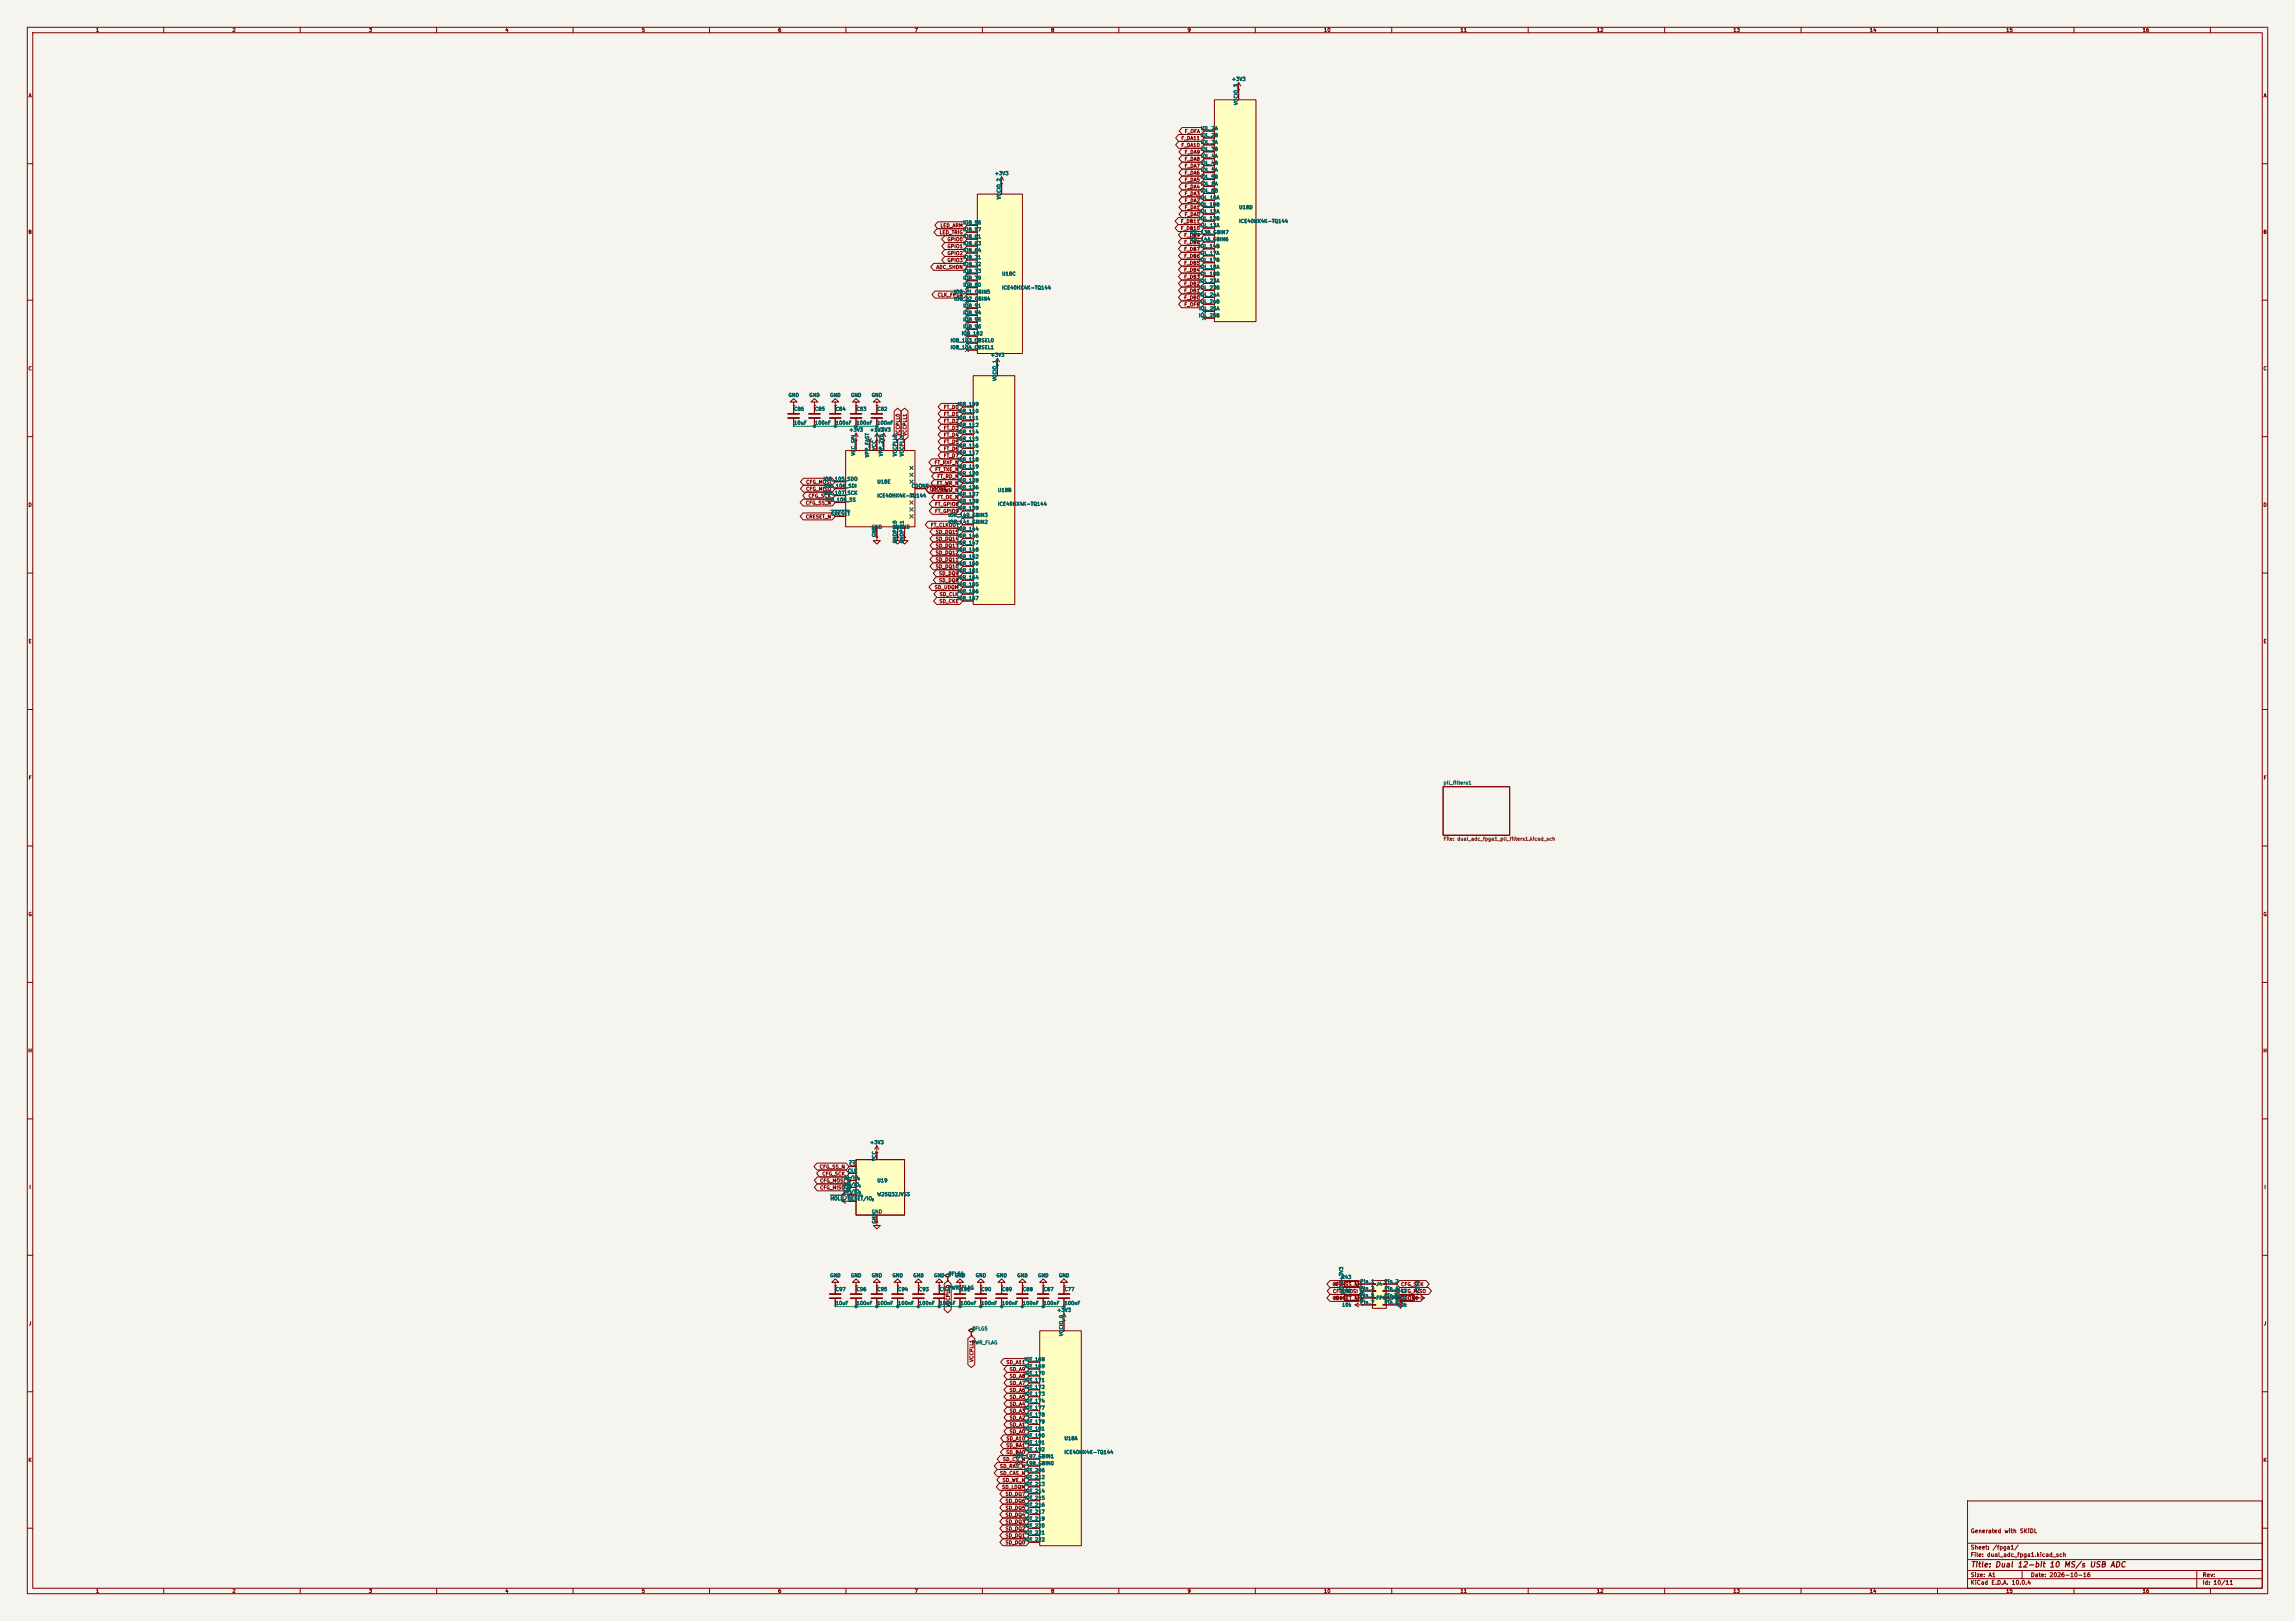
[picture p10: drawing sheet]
<svg xmlns="http://www.w3.org/2000/svg" width="841mm" height="594mm" viewBox="0 0 841 594" stroke-linecap="round" stroke-linejoin="round" font-family="sans-serif">
<defs><g id="words">
<text font-size="2" fill="#840000" x="722" y="574.8">Title: Dual 12-bit 10 MS/s USB ADC</text>
<g font-size="1.5" fill="#840000">
<text x="722" y="562.2">Generated with SKiDL</text>
<text x="722" y="568.2">Sheet: /fpga1/</text>
<text x="722" y="570.9">File: dual_adc_fpga1.kicad_sch</text>
<text x="722" y="581.1">KiCad E.D.A. 10.0.4</text>
<text x="722" y="578.3">Size: A1</text>
<text x="744" y="578.3">Date: 2026-10-16</text>
<text x="807" y="578.3">Rev:</text>
<text x="807" y="581.1">Id: 10/11</text>
</g>
<g font-size="1.3" fill="#840000">
<text x="35" y="12">1</text>
<text x="85" y="12">2</text>
<text x="135" y="12">3</text>
<text x="185" y="12">4</text>
<text x="235" y="12">5</text>
<text x="285" y="12">6</text>
<text x="335" y="12">7</text>
<text x="385" y="12">8</text>
<text x="435" y="12">9</text>
<text x="485" y="12">10</text>
<text x="535" y="12">11</text>
<text x="585" y="12">12</text>
<text x="635" y="12">13</text>
<text x="685" y="12">14</text>
<text x="735" y="12">15</text>
<text x="785" y="12">16</text>
<text x="10.3" y="36">A</text>
<text x="829.3" y="36">A</text>
<text x="432.7" y="51.6">F_DA11</text>
<text x="434" y="49.1">F_OFA</text>
<text x="432.7" y="54.2">F_DA10</text>
<text x="433.9" y="56.7">F_DA9</text>
<text x="433.9" y="59.2">F_DA8</text>
<text x="433.9" y="64.3">F_DA6</text>
<text x="433.9" y="61.8">F_DA7</text>
<text x="433.9" y="69.4">F_DA4</text>
<text x="433.9" y="71.9">F_DA3</text>
<text x="433.9" y="66.9">F_DA5</text>
<text x="433.9" y="74.5">F_DA2</text>
<text x="433.9" y="77">F_DA1</text>
<text x="344.5" y="83.6">LED_ARM</text>
<text x="432.6" y="82.1">F_DB11</text>
<text x="433.9" y="79.6">F_DA0</text>
<text x="10.3" y="86">B</text>
<text x="344.2" y="86.2">LED_TRIG</text>
<text x="347" y="88.7">GPIO0</text>
<text x="432.6" y="84.6">F_DB10</text>
<text x="433.8" y="87.2">F_DB9</text>
<text x="433.8" y="89.7">F_DB8</text>
<text x="829.2" y="86">B</text>
<text x="347" y="93.8">GPIO2</text>
<text x="347" y="91.2">GPIO1</text>
<text x="433.8" y="92.3">F_DB7</text>
<text x="433.8" y="94.8">F_DB6</text>
<text x="343" y="98.9">ADC_SHDN</text>
<text x="347" y="96.3">GPIO3</text>
<text x="433.8" y="97.3">F_DB5</text>
<text x="433.8" y="99.9">F_DB4</text>
<text x="433.8" y="102.4">F_DB3</text>
<text x="433.8" y="105">F_DB2</text>
<text x="433.8" y="107.5">F_DB1</text>
<text x="343.4" y="109">CLK_FPGA</text>
<text x="433.8" y="110">F_DB0</text>
<text x="433.8" y="112.6">F_OFB</text>
<text x="10.3" y="136">C</text>
<text x="829.2" y="136">C</text>
<text x="345.7" y="152.7">FT_D1</text>
<text x="345.7" y="155.2">FT_D2</text>
<text x="345.7" y="150.2">FT_D0</text>
<text x="330" y="159.9" transform="rotate(-90 330 159.9)">VCCPLL0</text>
<text x="332.5" y="159.9" transform="rotate(-90 332.5 159.9)">VCCPLL1</text>
<text x="345.7" y="160.3">FT_D4</text>
<text x="345.7" y="157.8">FT_D3</text>
<text x="345.7" y="167.9">FT_D7</text>
<text x="345.7" y="162.9">FT_D5</text>
<text x="345.7" y="165.4">FT_D6</text>
<text x="342.3" y="170.5">FT_RXF_N</text>
<text x="342.5" y="173">FT_TXE_N</text>
<text x="295.2" y="177.6">CFG_MOSI</text>
<text x="343.1" y="178.1">FT_WR_N</text>
<text x="343.3" y="175.6">FT_RD_N</text>
<text x="10.3" y="186">D</text>
<text x="295.1" y="185.2">CFG_SS_N</text>
<text x="295.2" y="180.1">CFG_MISO</text>
<text x="296.1" y="182.7">CFG_SCK</text>
<text x="340.5" y="180.1">CDONE</text>
<text x="341.3" y="180.6">FT_SIWU_N</text>
<text x="342.5" y="185.7">FT_GPIO8</text>
<text x="343.4" y="183.2">FT_OE_N</text>
<text x="829.2" y="186">D</text>
<text x="295.1" y="190.3">CRESET_N</text>
<text x="342.5" y="188.3">FT_GPIO9</text>
<text x="341" y="193.3">FT_CLKOUT</text>
<text x="342.7" y="195.9">SD_DQ15</text>
<text x="342.7" y="198.4">SD_DQ14</text>
<text x="342.7" y="201">SD_DQ13</text>
<text x="342.7" y="203.5">SD_DQ12</text>
<text x="342.7" y="206">SD_DQ11</text>
<text x="342.7" y="208.6">SD_DQ10</text>
<text x="343.9" y="213.7">SD_DQ8</text>
<text x="343.9" y="211.1">SD_DQ9</text>
<text x="342.3" y="216.2">SD_UDQM</text>
<text x="344" y="221.3">SD_CKE</text>
<text x="344.2" y="218.7">SD_CLK</text>
<text x="10.3" y="236">E</text>
<text x="829.3" y="236">E</text>
<text x="10.3" y="286">F</text>
<text x="829.3" y="286">F</text>
<text x="10.3" y="336">G</text>
<text x="829.2" y="336">G</text>
<text x="10.2" y="386">H</text>
<text x="829.2" y="386">H</text>
<text x="300.2" y="428.5">CFG_SS_N</text>
<text x="301.2" y="431.1">CFG_SCK</text>
<text x="10.6" y="436">I</text>
<text x="300.3" y="436.2">CFG_MISO</text>
<text x="300.3" y="433.6">CFG_MOSI</text>
<text x="829.6" y="436">I</text>
<text x="488.2" y="471.6">CFG_SS_N</text>
<text x="513.2" y="471.6">CFG_SCK</text>
<text x="348.3" y="479.1" transform="rotate(-90 348.3 479.1)">VCCPLL0</text>
<text x="488.2" y="476.7">CRESET_N</text>
<text x="488.3" y="474.1">CFG_MOSI</text>
<text x="513.2" y="476.7">CDONE</text>
<text x="513.2" y="474.1">CFG_MISO</text>
<text x="10.4" y="486">J</text>
<text x="829.4" y="486">J</text>
<text x="357" y="499.2" transform="rotate(-90 357 499.2)">VCCPLL1</text>
<text x="368.6" y="500.2">SD_A11</text>
<text x="369.8" y="502.7">SD_A9</text>
<text x="369.8" y="507.8">SD_A7</text>
<text x="369.8" y="505.3">SD_A8</text>
<text x="369.8" y="510.3">SD_A6</text>
<text x="369.8" y="512.9">SD_A5</text>
<text x="369.8" y="515.4">SD_A4</text>
<text x="369.8" y="520.5">SD_A2</text>
<text x="369.8" y="518">SD_A3</text>
<text x="369.8" y="523">SD_A1</text>
<text x="369.8" y="525.6">SD_A0</text>
<text x="368.5" y="533.2">SD_BA0</text>
<text x="368.5" y="530.7">SD_BA1</text>
<text x="368.6" y="528.1">SD_A10</text>
<text x="10.3" y="536">K</text>
<text x="366.2" y="538.3">SD_RAS_N</text>
<text x="367.3" y="535.7">SD_CS_N</text>
<text x="829.2" y="536">K</text>
<text x="366.2" y="540.8">SD_CAS_N</text>
<text x="367" y="545.9">SD_LDQM</text>
<text x="367.2" y="543.4">SD_WE_N</text>
<text x="368.3" y="548.4">SD_DQ7</text>
<text x="368.3" y="551">SD_DQ6</text>
<text x="368.3" y="553.5">SD_DQ5</text>
<text x="368.3" y="556.1">SD_DQ4</text>
<text x="368.3" y="558.6">SD_DQ3</text>
<text x="368.3" y="561.1">SD_DQ2</text>
<text x="368.3" y="563.7">SD_DQ1</text>
<text x="368.3" y="566.2">SD_DQ0</text>
<text x="35" y="584">1</text>
<text x="85" y="584">2</text>
<text x="135" y="584">3</text>
<text x="185" y="584">4</text>
<text x="235" y="584">5</text>
<text x="285" y="584">6</text>
<text x="335" y="584">7</text>
<text x="385" y="584">8</text>
<text x="435" y="584">9</text>
<text x="485" y="584">10</text>
<text x="535" y="584">11</text>
<text x="585" y="584">12</text>
<text x="635" y="584">13</text>
<text x="685" y="584">14</text>
<text x="735" y="584">15</text>
<text x="785" y="584">16</text>
</g>
<g font-size="1.3" fill="#006464">
<text x="451.3" y="29.9">+3V3</text>
<text x="453.9" y="38.6" transform="rotate(-90 453.9 38.6)">VCCIO_3</text>
<text x="439.9" y="48">IOL_2A</text>
<text x="439.8" y="50.5">IOL_2B</text>
<text x="439.9" y="53.1">IOL_3A</text>
<text x="439.8" y="55.6">IOL_3B</text>
<text x="439.9" y="58.1">IOL_4A</text>
<text x="364.4" y="64.5">+3V3</text>
<text x="439.8" y="60.7">IOL_4B</text>
<text x="439.8" y="65.8">IOL_5B</text>
<text x="439.9" y="63.2">IOL_5A</text>
<text x="439.8" y="70.8">IOL_8B</text>
<text x="439.9" y="68.3">IOL_8A</text>
<text x="367" y="73.2" transform="rotate(-90 367 73.2)">VCCIO_2</text>
<text x="439.2" y="75.9">IOL_10B</text>
<text x="439.3" y="73.4">IOL_10A</text>
<text x="453.9" y="76.9">U18D</text>
<text x="352.8" y="82.5">IOB_56</text>
<text x="439.2" y="81">IOL_12B</text>
<text x="439.3" y="78.5">IOL_12A</text>
<text x="439.3" y="83.5">IOL_13A</text>
<text x="453.9" y="82">ICE40HX4K-TQ144</text>
<text x="352.8" y="85.1">IOB_57</text>
<text x="352.8" y="87.6">IOB_61</text>
<text x="435.9" y="86.1">IOL_13B_GBIN7</text>
<text x="436" y="88.6">IOL_14A_GBIN6</text>
<text x="352.8" y="90.1">IOB_63</text>
<text x="352.8" y="92.7">IOB_64</text>
<text x="352.8" y="95.2">IOB_71</text>
<text x="439.2" y="91.2">IOL_14B</text>
<text x="439.3" y="93.7">IOL_17A</text>
<text x="352.8" y="97.8">IOB_72</text>
<text x="352.8" y="100.3">IOB_73</text>
<text x="367" y="101.3">U18C</text>
<text x="439.2" y="96.2">IOL_17B</text>
<text x="439.2" y="101.3">IOL_18B</text>
<text x="439.3" y="98.8">IOL_18A</text>
<text x="349.5" y="107.9">IOB_81_GBIN5</text>
<text x="352.8" y="102.8">IOB_79</text>
<text x="352.8" y="105.4">IOB_80</text>
<text x="367" y="106.4">ICE40HX4K-TQ144</text>
<text x="439.2" y="106.4">IOL_23B</text>
<text x="439.3" y="103.9">IOL_23A</text>
<text x="349.5" y="110.5">IOB_82_GBIN4</text>
<text x="352.8" y="113">IOB_91</text>
<text x="439.2" y="111.5">IOL_24B</text>
<text x="439.3" y="108.9">IOL_24A</text>
<text x="352.8" y="115.5">IOB_94</text>
<text x="352.8" y="118.1">IOB_95</text>
<text x="439.2" y="116.6">IOL_25B</text>
<text x="439.3" y="114">IOL_25A</text>
<text x="348.2" y="125.7">IOB_103_CBSEL0</text>
<text x="352.2" y="123.2">IOB_102</text>
<text x="352.8" y="120.6">IOB_96</text>
<text x="348.2" y="128.2">IOB_104_CBSEL1</text>
<text x="362.9" y="131">+3V3</text>
<text x="365.5" y="139.7" transform="rotate(-90 365.5 139.7)">VCCIO_1</text>
<text x="288.8" y="145.8">GND</text>
<text x="296.4" y="145.8">GND</text>
<text x="304" y="145.8">GND</text>
<text x="311.7" y="145.8">GND</text>
<text x="319.3" y="145.8">GND</text>
<text x="350.7" y="149.1">IOR_109</text>
<text x="290.8" y="150.8">C86</text>
<text x="290.8" y="155.9">10uF</text>
<text x="298.5" y="155.9">100nF</text>
<text x="298.5" y="150.8">C85</text>
<text x="306.1" y="155.9">100nF</text>
<text x="306.1" y="150.8">C84</text>
<text x="313.7" y="155.9">100nF</text>
<text x="313.7" y="150.8">C83</text>
<text x="321.3" y="155.9">100nF</text>
<text x="321.3" y="150.8">C82</text>
<text x="350.7" y="151.6">IOR_110</text>
<text x="350.7" y="154.2">IOR_111</text>
<text x="311" y="158.5">+3V3</text>
<text x="318.7" y="158.5">+1V2</text>
<text x="321.2" y="158.5">+3V3</text>
<text x="350.7" y="156.7">IOR_112</text>
<text x="350.7" y="159.2">IOR_114</text>
<text x="350.7" y="161.8">IOR_115</text>
<text x="313.7" y="167.1" transform="rotate(-90 313.7 167.1)">VCC_SPI</text>
<text x="318.7" y="167.8" transform="rotate(-90 318.7 167.8)">VPP_FAST</text>
<text x="321.3" y="165.1" transform="rotate(-90 321.3 165.1)">VCC</text>
<text x="323.8" y="167.3" transform="rotate(-90 323.8 167.3)">VPP_2V5</text>
<text x="328.9" y="167.4" transform="rotate(-90 328.9 167.4)">VCCPLL0</text>
<text x="331.4" y="167.4" transform="rotate(-90 331.4 167.4)">VCCPLL1</text>
<text x="350.7" y="164.3">IOR_116</text>
<text x="350.7" y="166.9">IOR_117</text>
<text x="350.7" y="169.4">IOR_118</text>
<text x="350.7" y="171.9">IOR_119</text>
<text x="301.6" y="176.5">IOB_105_SDO</text>
<text x="301.9" y="179">IOB_106_SDI</text>
<text x="321.3" y="177.5">U18E</text>
<text x="333.9" y="179">CDONE</text>
<text x="350.7" y="174.5">IOR_120</text>
<text x="350.7" y="177">IOR_128</text>
<text x="350.7" y="179.6">IOR_136</text>
<text x="301.6" y="181.6">IOB_107_SCK</text>
<text x="302.3" y="184.1">IOB_108_SS</text>
<text x="321.3" y="182.6">ICE40HX4K-TQ144</text>
<text x="350.7" y="182.1">IOR_137</text>
<text x="350.7" y="184.6">IOR_138</text>
<text x="365.5" y="180.6">U18B</text>
<text x="365.5" y="185.6">ICE40HX4K-TQ144</text>
<text x="304.4" y="189.2">CRESET</text>
<text x="347.4" y="189.7">IOR_140_GBIN3</text>
<text x="350.7" y="187.2">IOR_139</text>
<text x="319.3" y="194">GND</text>
<text x="321.3" y="197" transform="rotate(-90 321.3 197)">GND</text>
<text x="326.9" y="194">GND</text>
<text x="329.4" y="194">GND</text>
<text x="347.4" y="192.3">IOR_141_GBIN2</text>
<text x="350.7" y="194.8">IOR_144</text>
<text x="350.7" y="197.3">IOR_146</text>
<text x="328.9" y="199.2" transform="rotate(-90 328.9 199.2)">GNDPLL0</text>
<text x="331.4" y="199.2" transform="rotate(-90 331.4 199.2)">GNDPLL1</text>
<text x="350.7" y="199.9">IOR_147</text>
<text x="350.7" y="202.4">IOR_148</text>
<text x="350.7" y="205">IOR_152</text>
<text x="350.7" y="207.5">IOR_160</text>
<text x="350.7" y="210">IOR_161</text>
<text x="350.7" y="212.6">IOR_164</text>
<text x="350.7" y="215.1">IOR_165</text>
<text x="350.7" y="217.7">IOR_166</text>
<text x="350.7" y="220.2">IOR_167</text>
<text x="528.8" y="287.8">pll_filters1</text>
<text x="318.7" y="419.6">+3V3</text>
<text x="321.3" y="425.6" transform="rotate(-90 321.3 425.6)">VCC</text>
<text x="310.5" y="430">CLK</text>
<text x="311.1" y="427.5">CS</text>
<text x="308.8" y="437.6">WP/IO</text>
<text x="308.9" y="435.1">DO/IO</text>
<text x="309.2" y="432.5">DI/IO</text>
<text x="312.1" y="436.5" transform="rotate(-90 312.1 436.5)">+3V3</text>
<text x="321.3" y="433.5">U19</text>
<text x="304.2" y="440.2">HOLD/RESET/IO</text>
<text x="312.1" y="439" transform="rotate(-90 312.1 439)">+3V3</text>
<text x="321.3" y="438.6">W25Q32JVSS</text>
<text x="319.3" y="445">GND</text>
<text x="321.3" y="448.6" transform="rotate(-90 321.3 448.6)">GND</text>
<text x="347.3" y="467.8">#FLG4</text>
<text x="304" y="468.3">GND</text>
<text x="306.1" y="473.4">C97</text>
<text x="311.7" y="468.3">GND</text>
<text x="313.7" y="473.4">C96</text>
<text x="319.3" y="468.3">GND</text>
<text x="321.3" y="473.4">C95</text>
<text x="326.9" y="468.3">GND</text>
<text x="328.9" y="473.4">C94</text>
<text x="334.5" y="468.3">GND</text>
<text x="336.6" y="473.4">C93</text>
<text x="342.1" y="468.3">GND</text>
<text x="344.2" y="473.4">C92</text>
<text x="347.3" y="472.8">PWR_FLAG</text>
<text x="349.8" y="468.3">GND</text>
<text x="351.8" y="473.4">C91</text>
<text x="357.4" y="468.3">GND</text>
<text x="359.4" y="473.4">C90</text>
<text x="365" y="468.3">GND</text>
<text x="367" y="473.4">C89</text>
<text x="372.6" y="468.3">GND</text>
<text x="374.7" y="473.4">C88</text>
<text x="380.2" y="468.3">GND</text>
<text x="382.3" y="473.4">C87</text>
<text x="387.9" y="468.3">GND</text>
<text x="389.9" y="473.4">C77</text>
<text x="491.4" y="469">R43</text>
<text x="498.3" y="470.5">Pin_1</text>
<text x="498.3" y="473.1">Pin_3</text>
<text x="504.2" y="471.5">J4</text>
<text x="507.2" y="470.5">Pin_2</text>
<text x="507.2" y="473.1">Pin_4</text>
<text x="306.1" y="478.5">10uF</text>
<text x="313.7" y="478.5">100nF</text>
<text x="321.3" y="478.5">100nF</text>
<text x="328.9" y="478.5">100nF</text>
<text x="336.6" y="478.5">100nF</text>
<text x="344.2" y="478.5">100nF</text>
<text x="351.8" y="478.5">100nF</text>
<text x="359.4" y="478.5">100nF</text>
<text x="367" y="478.5">100nF</text>
<text x="374.7" y="478.5">100nF</text>
<text x="382.3" y="478.5">100nF</text>
<text x="389.9" y="478.5">100nF</text>
<text x="491.4" y="474.1">R41</text>
<text x="491.6" y="474.1">10k</text>
<text x="491.6" y="479.1">10k</text>
<text x="492.5" y="474.5" transform="rotate(-90 492.5 474.5)">+3V3+3V3</text>
<text x="498.3" y="475.6">Pin_5</text>
<text x="498.3" y="478.1">Pin_7</text>
<text x="500.1" y="477" transform="rotate(-90 500.1 477)">+3V3</text>
<text x="504.2" y="476.6">FPGA_PROG</text>
<text x="507.2" y="475.6">Pin_6</text>
<text x="507.2" y="478.1">Pin_8</text>
<text x="511.7" y="474.1">R42</text>
<text x="512" y="479.1">10k</text>
<text x="512.8" y="476.4" transform="rotate(-90 512.8 476.4)">GND</text>
<text x="520.4" y="474.5" transform="rotate(-90 520.4 474.5)">+3V3</text>
<text x="387.2" y="481">+3V3</text>
<text x="355.9" y="487.9">#FLG5</text>
<text x="389.9" y="489.7" transform="rotate(-90 389.9 489.7)">VCCIO_0</text>
<text x="355.9" y="492.9">PWR_FLAG</text>
<text x="375.2" y="499.1">IOT_168</text>
<text x="375.2" y="501.6">IOT_169</text>
<text x="375.2" y="504.2">IOT_170</text>
<text x="375.2" y="506.7">IOT_171</text>
<text x="375.2" y="509.2">IOT_172</text>
<text x="375.2" y="511.8">IOT_173</text>
<text x="375.2" y="514.3">IOT_174</text>
<text x="375.2" y="516.9">IOT_177</text>
<text x="375.2" y="519.4">IOT_178</text>
<text x="375.2" y="521.9">IOT_179</text>
<text x="375.2" y="524.5">IOT_181</text>
<text x="375.2" y="527">IOT_190</text>
<text x="375.2" y="529.6">IOT_191</text>
<text x="375.2" y="532.1">IOT_192</text>
<text x="389.9" y="528">U18A</text>
<text x="389.9" y="533.1">ICE40HX4K-TQ144</text>
<text x="371.9" y="534.6">IOT_197_GBIN1</text>
<text x="371.9" y="537.2">IOT_198_GBIN0</text>
<text x="375.2" y="539.7">IOT_206</text>
<text x="375.2" y="542.3">IOT_212</text>
<text x="375.2" y="544.8">IOT_213</text>
<text x="375.2" y="547.3">IOT_214</text>
<text x="375.2" y="549.9">IOT_215</text>
<text x="375.2" y="552.4">IOT_216</text>
<text x="375.2" y="555">IOT_217</text>
<text x="375.2" y="557.5">IOT_219</text>
<text x="375.2" y="560">IOT_220</text>
<text x="375.2" y="562.6">IOT_221</text>
<text x="375.2" y="565.1">IOT_222</text>
</g>
<text font-size="1.3" fill="#725600" x="528.8" y="308.4">File: dual_adc_fpga1_pll_filters1.kicad_sch</text>
<g font-size=".8" fill="#006464">
<text x="314.4" y="432.6">0</text>
<text x="314.7" y="435.2">1</text>
<text x="314.8" y="437.7">2</text>
<text x="319.5" y="440.3">3</text>
</g>
</g></defs>
<path d="M0 0h841v594h-841z" fill="#f5f4ef" stroke="#f5f4ef" stroke-width=".37"/>
<g fill="none" stroke="#840000" stroke-width=".37">
<path d="M10 10h821v574h-821zM12 12h817v570h-817zM60 10v2M110 10v2M160 10v2M210 10v2M260 10v2M310 10v2M360 10v2M410 10v2M460 10v2M510 10v2"/>
<path d="M560 10v2M610 10v2M660 10v2M710 10v2M760 10v2M810 10v2M10 60h2M829 60h2M10 110h2M829 110h2M10 160h2M829 160h2"/>
<path d="M321.3 196.8v1.3h1.3l-1.3 1.3-1.3-1.3h1.3M321.3 196.8h.1M10 210h2M829 210h2M10 260h2M829 260h2M528.8 288.3h24.4v17.8h-24.4zM10 310h2M829 310h2M10 360h2M829 360h2M10 410h2"/>
<path d="M829 410h2M10 460h2M829 460h2M306.1 469.9h1.2l-1.2-1.3-1.3 1.3h1.3v1.3M306.1 471.2h.1M306.1 471.2v2.8M306.1 476v2.8M519.4 475.6h.1M519.4 475.6h2.6M520.7 474.9l1.3 .7M522 475.6l-1.3 .8M10 510h2"/>
<path d="M829 510h2M10 560h2M721 550h108v32h-108zM829 560h2M721 578.5h108M721 575.5h108M721 571.5h108M721 565.5h108M741 575.5v3M805 575.5v6.5M60 582v2M110 582v2"/>
<path d="M160 582v2M210 582v2M260 582v2M310 582v2M360 582v2M410 582v2M460 582v2M510 582v2M560 582v2M610 582v2M660 582v2M710 582v2"/>
<path d="M760 582v2M810 582v2"/>
</g>
<path d="M304 475.7h4.1M304 474.2h4.1" fill="none" stroke="#840000" stroke-width=".51"/>
<path d="M445 36.6h15.3v81.3h-15.3z" fill="#ffffc2"/>
<g fill="none" stroke="#840000" stroke-width=".37">
<path d="M445 36.6h15.3v81.3h-15.3zM453.9 32.8v3.8M441.2 48h3.8M441.2 50.5h3.8M441.2 53.1h3.8M441.2 55.6h3.8M441.2 58.2h3.8M441.2 60.7h3.8M441.2 63.2h3.8M441.2 65.8h3.8M441.2 68.3h3.8M441.2 70.9h3.8"/>
<path d="M441.2 73.4h3.8M441.2 75.9h3.8M441.2 78.5h3.8M441.2 81h3.8M441.2 83.6h3.8M441.2 86.1h3.8M441.2 88.6h3.8M441.2 91.2h3.8M441.2 93.7h3.8M441.2 96.3h3.8M441.2 98.8h3.8M441.2 101.3h3.8"/>
<path d="M441.2 103.9h3.8M441.2 106.4h3.8M441.2 109h3.8M441.2 111.5h3.8M441.2 114h3.8M441.2 116.6h3.8M365.5 133.9h.1M365.5 131.3l-.8 1.3M365.5 131.3l.8 1.3M365.5 131.3v2.6M298.4 147.3h1.3l-1.3-1.3-1.2 1.3h1.2v1.3M298.4 148.6h.1"/>
<path d="M298.4 148.6v2.8M298.4 153.4v2.8M328.9 196.8v1.3h1.3l-1.3 1.3-1.2-1.3h1.2M328.9 196.8h.1M331.5 196.8v1.3h1.2l-1.2 1.3-1.3-1.3h1.3M331.5 196.8h.1M321.3 419.9l-.8 1.2M321.3 419.9l.8 1.2M321.3 419.9v2.5M308.6 437.6l1.3 .8M308.6 437.6h2.5M309.9 439.4l-1.3 .8"/>
<path d="M309.9 436.9l-1.3 .7M311.1 437.6h.1M321.3 422.4h.1M308.6 440.2l1.3 .7M308.6 440.2h2.5M311.1 440.2h.1M321.3 447.8v1.3h1.3l-1.3 1.2-1.3-1.2h1.3M321.3 447.8h.1M313.7 469.9h1.3l-1.3-1.3-1.3 1.3h1.3v1.3M313.7 471.2h.1M344.2 469.9h1.2l-1.2-1.3-1.3 1.3h1.3v1.3M344.2 471.2h.1"/>
<path d="M344.2 471.2v2.8M344.2 476v2.8M347.3 468.1l1-.7-1-.6-1 .6 1 .7v1.2M347.3 469.3h.1M351.8 469.9h1.3l-1.3-1.3-1.3 1.3h1.3v1.3M351.8 471.2h.1M351.8 471.2v2.8M351.8 476v2.8M374.6 469.9h1.3l-1.3-1.3-1.2 1.3h1.2v1.3M374.6 471.2h.1M374.6 471.2v2.8M374.6 476v2.8"/>
<path d="M382.3 471.2v2.8M382.3 476v2.8M389.9 469.9h1.3l-1.3-1.3-1.3 1.3h1.3v1.3M389.9 471.2h.1M488.9 470.5l1.3 .8M488.9 470.5h3.9M488.9 475.6l1.3 .8M488.9 475.6h2.6M490.2 469.8l-1.3 .7M490.2 474.9l-1.3 .7M491.5 470.5h.1M491.5 475.6h.1"/>
<path d="M492.8 469.5h5v2.1h-5zM497.8 470.5h1.3M355.9 488.1l1.1-.6-1.1-.6-1 .6 1 .6v1.3M355.9 489.4h.1"/>
</g>
<path d="M296.4 153.2h4.1M296.4 151.6h4.1M342.1 475.7h4.1M342.1 474.2h4.1M349.8 475.7h4M349.8 474.2h4M372.6 475.7h4.1M372.6 474.2h4.1M380.2 475.7h4.1M380.2 474.2h4.1" fill="none" stroke="#840000" stroke-width=".51"/>
<path d="M313.7 424.9h17.8v20.4h-17.8z" fill="#ffffc2"/>
<g fill="none" stroke="#840000" stroke-width=".37">
<path d="M311.1 427.5h2.6M311.1 435.1h2.6M311.1 437.6h2.6M311.1 432.6h2.6M311.1 430h2.6M313.7 424.9h17.8v20.4h-17.8zM321.3 422.4v2.5M311.1 440.2h2.6M321.3 445.3v2.5M496.6 478.2l1.2 .7M496.6 478.2h2.5M497.8 477.4l-1.2 .8"/>
<path d="M499.1 478.2h.1M511.8 478.2h1.3v-1.3l1.2 1.3-1.2 1.2v-1.2M511.8 478.2h.1M511.8 475.6h1.3M513.1 474.6h5.1v2h-5.1zM518.2 475.6h1.2"/>
</g>
<path d="M304.3 438h4.7M308.9 435.4h2.5M310.6 438h5.5M311.2 425.3h2.2" fill="none" stroke="#006464" stroke-width=".37"/>
<path d="M502.9 469.3h5.1v10.1h-5.1z" fill="#ffffc2"/>
<g fill="none" stroke="#840000" stroke-width=".37">
<path d="M367 67.3h.1M367 64.8l-.7 1.2M367 64.8l.8 1.2M367 64.8v2.5M313.7 148.6v2.8M313.7 153.4v2.8M328.9 471.2v2.8M328.9 476v2.8M491.5 475.6h1.3M492.8 474.6h5v2h-5zM497.8 475.6h5.1M499.1 470.5h3.8"/>
<path d="M499.1 473.1h3.8M499.1 478.2h3.8M502.9 469.3h5.1v10.1h-5.1zM502.9 470.4h1.3v.3h-1.3zM502.9 473h1.3v.2h-1.3zM502.9 475.5h1.3v.2h-1.3zM502.9 478h1.3v.3h-1.3zM506.7 470.4h1.3v.3h-1.3zM506.7 473h1.3v.2h-1.3zM506.7 475.5h1.3v.2h-1.3zM506.7 478h1.3v.3h-1.3zM508 470.5h3.8"/>
<path d="M508 473.1h3.8M508 475.6h3.8M508 478.2h3.8"/>
</g>
<path d="M311.7 153.2h4M311.7 151.6h4M326.9 475.7h4.1M326.9 474.2h4.1" fill="none" stroke="#840000" stroke-width=".51"/>
<path d="M358.1 71.1h16.5v58.4h-16.5z" fill="#ffffc2"/>
<g fill="none" stroke="#840000" stroke-width=".37">
<path d="M358.1 71.1h16.5v58.4h-16.5zM367 67.3v3.8M354.3 82.5h3.8M354.3 85.1h3.8M354.3 87.6h3.8M354.3 90.2h3.8M354.3 92.7h3.8M354.3 95.2h3.8M354.3 97.8h3.8M354.3 100.3h3.8M354.3 102.9h3.8M354.3 105.4h3.8"/>
<path d="M354.3 107.9h3.8M354.3 110.5h3.8M354.3 113h3.8M354.3 115.6h3.8M354.3 118.1h3.8M354.3 120.6h3.8M354.3 123.2h3.8M354.3 125.7h3.8M354.3 128.3h3.8M313.7 158.7l-.8 1.3M313.7 158.7l.8 1.3M313.7 158.7v2.6"/>
<path d="M321.3 148.6v2.8M321.3 153.4v2.8M321.3 158.7v2.6M321.3 158.7l-.8 1.3M321.3 158.7l.8 1.3M323.8 158.7l-.7 1.3M323.8 158.7l.8 1.3M323.8 158.7v2.6M313.7 161.3h.1M321.3 161.3h.1M323.8 161.3h.1M321.3 471.2v2.8"/>
<path d="M321.3 476v2.8"/>
</g>
<path d="M319.3 153.2h4M319.3 151.6h4M319.3 475.7h4M319.3 474.2h4" fill="none" stroke="#840000" stroke-width=".51"/>
<path d="M381 487.7h15.2v78.7h-15.2z" fill="#ffffc2"/>
<g fill="none" stroke="#840000" stroke-width=".37">
<path d="M290.8 147.3h1.3l-1.3-1.3-1.2 1.3h1.2v1.3M290.8 148.6h.1M290.8 148.6v2.8M290.8 153.4v2.8M306.1 148.6v2.8M306.1 153.4v2.8M313.7 147.3h1.3l-1.3-1.3-1.3 1.3h1.3v1.3M313.7 148.6h.1M321.3 147.3h1.3l-1.3-1.3-1.3 1.3h1.3v1.3M321.3 148.6h.1M313.7 471.2v2.8M313.7 476v2.8"/>
<path d="M321.3 469.9h1.3l-1.3-1.3-1.3 1.3h1.3v1.3M321.3 471.2h.1M336.5 469.9h1.3l-1.3-1.3-1.2 1.3h1.2v1.3M336.5 471.2h.1M336.5 471.2v2.8M336.5 476v2.8M359.4 469.9h1.3l-1.3-1.3-1.3 1.3h1.3v1.3M359.4 471.2h.1M359.4 471.2v2.8M359.4 476v2.8M367 469.9h1.3l-1.3-1.3-1.2 1.3h1.2v1.3M367 471.2h.1"/>
<path d="M367 471.2v2.8M367 476v2.8M382.3 469.9h1.2l-1.2-1.3-1.3 1.3h1.3v1.3M382.3 471.2h.1M389.9 471.2v2.8M389.9 476v2.8M377.2 499.1h3.8M381 487.7h15.2v78.7h-15.2zM389.9 483.9v3.8M377.2 501.6h3.8M377.2 504.2h3.8M377.2 506.7h3.8"/>
<path d="M377.2 509.3h3.8M377.2 511.8h3.8M377.2 514.3h3.8M377.2 516.9h3.8M377.2 519.4h3.8M377.2 522h3.8M377.2 524.5h3.8M377.2 527h3.8M377.2 529.6h3.8M377.2 532.1h3.8M377.2 534.7h3.8M377.2 537.2h3.8"/>
<path d="M377.2 539.7h3.8M377.2 542.3h3.8M377.2 544.8h3.8M377.2 547.4h3.8M377.2 549.9h3.8M377.2 552.4h3.8M377.2 555h3.8M377.2 557.5h3.8M377.2 560.1h3.8M377.2 562.6h3.8M377.2 565.1h3.8"/>
</g>
<g fill="none" stroke="#840000" stroke-width=".51">
<path d="M288.8 153.2h4.1M288.8 151.6h4.1M304 153.2h4.1M304 151.6h4.1M311.7 475.7h4M311.7 474.2h4M334.5 475.7h4.1M334.5 474.2h4.1M357.4 475.7h4M357.4 474.2h4M365 475.7h4.1M365 474.2h4.1"/>
<path d="M387.9 475.7h4M387.9 474.2h4"/>
</g>
<path d="M309.9 165.1h25.4v27.9h-25.4z" fill="#ffffc2"/>
<g fill="none" stroke="#840000" stroke-width=".37">
<path d="M453.9 32.8h.1M453.9 30.2l-.8 1.3M453.9 30.2l.8 1.3M453.9 30.2v2.6M306.1 147.3h1.2l-1.2-1.3-1.3 1.3h1.3v1.3M306.1 148.6h.1M306.1 179.1h3.8M306.1 176.5h3.8M309.9 165.1h25.4v27.9h-25.4zM313.7 161.3v3.8M318.8 161.3v3.8M321.3 161.3v3.8"/>
<path d="M323.8 161.3v3.8M328.9 161.3v3.8M331.5 161.3v3.8M335.3 179.1h3.8M306.1 189.2h3.8M306.1 181.6h3.8M306.1 184.1h3.8M321.3 193v3.8M328.9 193v3.8M331.5 193v3.8M389.9 483.9h.1M389.9 481.3l-.8 1.3"/>
<path d="M389.9 481.3l.8 1.3M389.9 481.3v2.6"/>
</g>
<path d="M304.5 187h6.8" fill="none" stroke="#006464" stroke-width=".37"/>
<path d="M356.6 137.7h15.3v83.8h-15.3z" fill="#ffffc2"/>
<g fill="none" stroke="#840000" stroke-width=".37">
<path d="M453.9 32.8h.1M453.9 32.8v3.8M431.9 49.3h8.2l1.1 1.2-1.1 1.3h-8.2l-1.1-1.3zM431.9 51.8h8.2l1.1 1.3-1.1 1.3h-8.2l-1.1-1.3zM433.1 54.4h7l1.1 1.2-1.1 1.3h-7l-1.1-1.3zM433.1 59.4h7l1.1 1.3-1.1 1.3h-7l-1.1-1.3zM433.1 56.9h7l1.1 1.3-1.1 1.2h-7l-1.1-1.2zM433.2 46.7h6.9l1.1 1.3-1.1 1.3h-6.9l-1.1-1.3zM441.2 48h3.8M441.2 50.5h3.8M441.2 53.1h3.8M441.2 55.6h3.8"/>
<path d="M441.2 58.2h3.8M367 67.3h.1M367 67.3v3.8M431.7 79.8h8.4l1.1 1.2-1.1 1.3h-8.4l-1.1-1.3zM433.1 77.2h7l1.1 1.3-1.1 1.3h-7l-1.1-1.3zM433.1 62h7l1.1 1.2-1.1 1.3h-7l-1.1-1.3zM433.1 67.1h7l1.1 1.2-1.1 1.3h-7l-1.1-1.3zM433.1 69.6h7l1.1 1.3-1.1 1.2h-7l-1.1-1.2zM433.1 64.5h7l1.1 1.3-1.1 1.3h-7l-1.1-1.3zM433.1 72.1h7l1.1 1.3-1.1 1.3h-7l-1.1-1.3zM433.1 74.7h7l1.1 1.2-1.1 1.3h-7l-1.1-1.3zM441.2 60.7h3.8"/>
<path d="M441.2 63.2h3.8M441.2 65.8h3.8M441.2 68.3h3.8M441.2 70.9h3.8M441.2 73.4h3.8M441.2 75.9h3.8M441.2 78.5h3.8M342.1 96.5h11.1l1.1 1.3-1.1 1.3h-11.1l-1.1-1.3zM343.4 83.8h9.8l1.1 1.3-1.1 1.3h-9.8l-1.2-1.3zM343.7 81.3h9.5l1.1 1.2-1.1 1.3h-9.5l-1.2-1.3zM346.2 91.4h7l1.1 1.3-1.1 1.3h-7l-1.1-1.3zM346.2 94h7l1.1 1.2-1.1 1.3h-7l-1.1-1.3z"/>
<path d="M346.2 86.4h7l1.1 1.2-1.1 1.3h-7l-1.1-1.3zM346.2 88.9h7l1.1 1.3-1.1 1.2h-7l-1.1-1.2zM354.3 82.5h3.8M354.3 85.1h3.8M354.3 87.6h3.8M354.3 90.2h3.8M354.3 92.7h3.8M354.3 95.2h3.8M354.3 97.8h3.8M431.7 82.3h8.4l1.1 1.3-1.1 1.2h-8.4l-1.1-1.2zM432.9 89.9h7.2l1.1 1.3-1.1 1.3h-7.2l-1.1-1.3zM432.9 84.8h7.2l1.1 1.3-1.1 1.3h-7.2l-1.1-1.3z"/>
<path d="M432.9 87.4h7.2l1.1 1.2-1.1 1.3h-7.2l-1.1-1.3zM432.9 95h7.2l1.1 1.3-1.1 1.2h-7.2l-1.1-1.2zM432.9 97.5h7.2l1.1 1.3-1.1 1.3h-7.2l-1.1-1.3zM432.9 92.5h7.2l1.1 1.2-1.1 1.3h-7.2l-1.1-1.3zM441.2 81h3.8M441.2 83.6h3.8M441.2 86.1h3.8M441.2 88.6h3.8M441.2 91.2h3.8M441.2 93.7h3.8M441.2 96.3h3.8M441.2 98.8h3.8"/>
<path d="M342.6 106.7h10.6l1.1 1.2-1.1 1.3h-10.6l-1.1-1.3zM354.3 100.3h3.8M354.3 102.9h3.8M354.3 105.4h3.8M354.3 107.9h3.8M354.3 110.5h3.8M354.3 113h3.8M354.3 115.6h3.8M354.3 118.1h3.8M432.9 100.1h7.2l1.1 1.2-1.1 1.3h-7.2l-1.1-1.3zM432.9 102.6h7.2l1.1 1.3-1.1 1.3h-7.2l-1.1-1.3zM432.9 107.7h7.2l1.1 1.3-1.1 1.2h-7.2l-1.1-1.2z"/>
<path d="M432.9 105.2h7.2l1.1 1.2-1.1 1.3h-7.2l-1.1-1.3zM433 110.2h7.1l1.1 1.3-1.1 1.3h-7.1l-1.1-1.3zM441.2 101.3h3.8M441.2 103.9h3.8M441.2 106.4h3.8M441.2 109h3.8M441.2 111.5h3.8M441.2 114h3.8M441.2 116.6h3.8M354.3 120.6h3.8M354.3 123.2h3.8M354.3 125.7h3.8"/>
<path d="M354.3 128.3h3.8M356.6 137.7h15.3v83.8h-15.3zM365.5 133.9h.1M365.5 133.9v3.8M290.8 148.6h.1M290.8 148.6v2.8M290.8 153.4v2.8M298.4 148.6h.1M298.4 148.6v2.8M298.4 153.4v2.8M306.1 148.6h.1M306.1 148.6v2.8"/>
<path d="M306.1 153.4v2.8M313.7 148.6h.1M313.7 148.6v2.8M313.7 153.4v2.8M321.3 148.6h.1M321.3 148.6v2.8M321.3 153.4v2.8M327.7 150.7l1.2-1.1 1.3 1.1v9.5l-1.3 1.1-1.2-1.1zM330.2 150.7l1.3-1.1 1.2 1.1v9.5l-1.2 1.1-1.3-1.1zM344.9 150.4h6.8l1.1 1.2-1.1 1.3h-6.8l-1.2-1.3zM344.9 158h6.8l1.1 1.3-1.1 1.2h-6.8l-1.2-1.2zM344.9 155.4h6.8l1.1 1.3-1.1 1.3h-6.8l-1.2-1.3z"/>
<path d="M344.9 152.9h6.8l1.1 1.3-1.1 1.2h-6.8l-1.2-1.2zM344.9 147.8h6.8l1.1 1.3-1.1 1.3h-6.8l-1.2-1.3zM352.8 149.1h3.8M352.8 151.6h3.8M352.8 154.2h3.8M352.8 156.7h3.8M352.8 159.3h3.8M294.4 177.8h10.6l1.1 1.3-1.1 1.2h-10.6l-1.1-1.2zM294.4 175.3h10.6l1.1 1.2-1.1 1.3h-10.6l-1.1-1.3zM306.1 179.1h3.8M306.1 176.5h3.8M313.7 161.3h.1"/>
<path d="M313.7 161.3v3.8M318.8 161.3v3.8M321.3 161.3h.1M321.3 161.3v3.8M323.8 161.3h.1M323.8 161.3v3.8M328.9 161.3v3.8M331.5 161.3v3.8M335.3 179.1h3.8M340.2 177.8h7.7l1.1 1.3-1.1 1.2h-7.7l-1.1-1.2zM340.4 178.3h11.3l1.1 1.3-1.1 1.2h-11.3l-1.1-1.2zM341.5 168.1h10.2l1.1 1.3-1.1 1.3h-10.2l-1.1-1.3z"/>
<path d="M341.7 170.7h10l1.1 1.3-1.1 1.2h-10l-1.1-1.2zM342.3 175.8h9.4l1.1 1.2-1.1 1.3h-9.4l-1.1-1.3zM342.5 173.2h9.2l1.1 1.3-1.1 1.3h-9.2l-1.1-1.3zM344.9 165.6h6.8l1.1 1.3-1.1 1.2h-6.8l-1.2-1.2zM344.9 160.5h6.8l1.1 1.3-1.1 1.3h-6.8l-1.2-1.3zM344.9 163.1h6.8l1.1 1.2-1.1 1.3h-6.8l-1.2-1.3zM352.8 161.8h3.8M352.8 164.3h3.8M352.8 166.9h3.8M352.8 169.4h3.8M352.8 172h3.8M352.8 174.5h3.8"/>
<path d="M352.8 177h3.8M352.8 179.6h3.8M294.3 182.9h10.7l1.1 1.2-1.1 1.3h-10.7l-1.1-1.3zM294.3 188h10.7l1.1 1.2-1.1 1.3h-10.7l-1.1-1.3zM295.3 180.3h9.7l1.1 1.3-1.1 1.3h-9.7l-1.1-1.3zM306.1 189.2h3.8M306.1 181.6h3.8M306.1 184.1h3.8M321.3 196.8h.1M321.3 193v3.8M328.9 196.8h.1M328.9 193v3.8"/>
<path d="M331.5 196.8h.1M331.5 193v3.8M340.1 191h11.6l1.1 1.3-1.1 1.2h-11.6l-1.1-1.2zM341.7 183.4h10l1.1 1.3-1.1 1.2h-10l-1.2-1.2zM341.7 185.9h10l1.1 1.3-1.1 1.3h-10l-1.2-1.3zM341.9 193.5h9.8l1.1 1.3-1.1 1.3h-9.8l-1.1-1.3zM341.9 196.1h9.8l1.1 1.3-1.1 1.2h-9.8l-1.1-1.2zM341.9 198.6h9.8l1.1 1.3-1.1 1.3h-9.8l-1.1-1.3zM342.6 180.8h9.1l1.1 1.3-1.1 1.3h-9.1l-1.1-1.3zM352.8 182.1h3.8M352.8 184.7h3.8M352.8 187.2h3.8"/>
<path d="M352.8 189.7h3.8M352.8 192.3h3.8M352.8 194.8h3.8M352.8 197.4h3.8M352.8 199.9h3.8M341.5 213.9h10.2l1.1 1.2-1.1 1.3h-10.2l-1.1-1.3zM341.9 201.2h9.8l1.1 1.2-1.1 1.3h-9.8l-1.1-1.3zM341.9 203.7h9.8l1.1 1.3-1.1 1.2h-9.8l-1.1-1.2zM341.9 206.2h9.8l1.1 1.3-1.1 1.3h-9.8l-1.1-1.3zM343.1 211.3h8.6l1.1 1.3-1.1 1.3h-8.6l-1.1-1.3zM343.1 208.8h8.6l1.1 1.3-1.1 1.2h-8.6l-1.1-1.2zM343.2 218.9h8.5l1.1 1.3-1.1 1.3h-8.5l-1.1-1.3z"/>
<path d="M343.3 216.4h8.4l1.1 1.3-1.1 1.2h-8.4l-1.1-1.2zM352.8 202.4h3.8M352.8 205h3.8M352.8 207.5h3.8M352.8 210.1h3.8M352.8 212.6h3.8M352.8 215.1h3.8M352.8 217.7h3.8M352.8 220.2h3.8M299.4 426.2h10.6l1.1 1.3-1.1 1.2h-10.6l-1.1-1.2zM299.5 433.8h10.5l1.1 1.3-1.1 1.3h-10.5l-1.1-1.3zM299.5 431.3h10.5l1.1 1.3-1.1 1.2h-10.5l-1.1-1.2z"/>
<path d="M300.4 428.7h9.6l1.1 1.3-1.1 1.3h-9.6l-1.2-1.3zM311.1 437.6h.1M311.1 427.5h2.6M311.1 435.1h2.6M311.1 437.6h2.6M311.1 432.6h2.6M311.1 430h2.6M321.3 422.4h.1M321.3 422.4v2.5M311.1 440.2h.1M311.1 440.2h2.6M321.3 447.8h.1"/>
<path d="M321.3 445.3v2.5M306.1 471.2h.1M306.1 471.2v2.8M306.1 476v2.8M313.7 471.2h.1M313.7 471.2v2.8M313.7 476v2.8M321.3 471.2h.1M321.3 471.2v2.8M321.3 476v2.8M328.9 469.9h1.3l-1.3-1.3-1.2 1.3h1.2v1.3M328.9 471.2h.1"/>
<path d="M328.9 471.2v2.8M328.9 476v2.8M336.5 471.2h.1M336.5 471.2v2.8M336.5 476v2.8M344.2 471.2h.1M344.2 471.2v2.8M344.2 476v2.8M346 470.4l1.3-1.1 1.3 1.1v9.5l-1.3 1.2-1.3-1.2zM347.3 469.3h.1M351.8 471.2h.1M351.8 471.2v2.8"/>
<path d="M351.8 476v2.8M359.4 471.2h.1M359.4 471.2v2.8M359.4 476v2.8M367 471.2h.1M367 471.2v2.8M367 476v2.8M374.6 471.2h.1M374.6 471.2v2.8M374.6 476v2.8M382.3 471.2h.1M382.3 471.2v2.8"/>
<path d="M382.3 476v2.8M389.9 471.2h.1M389.9 471.2v2.8M389.9 476v2.8M487.4 469.3h10.6l1.1 1.2-1.1 1.3h-10.6l-1.2-1.3zM487.4 474.3h10.6l1.1 1.3-1.1 1.3h-10.6l-1.2-1.3zM487.5 471.8h10.5l1.1 1.3-1.1 1.2h-10.5l-1.1-1.2zM491.5 475.6h.1M491.5 470.5h.1M491.5 470.5h1.3M491.5 475.6h1.3M497.8 470.5h5.1"/>
<path d="M497.8 475.6h5.1M499.1 478.2h.1M499.1 473.1h3.8M499.1 478.2h3.8M508 470.5h3.8M508 475.6h5.1M508 473.1h3.8M508 478.2h3.8M511.8 478.2h.1M512.9 474.3h7.7l1.1 1.3-1.1 1.3h-7.7l-1.1-1.3zM512.9 471.8h10.5l1.2 1.3-1.2 1.2h-10.5l-1.1-1.2zM512.9 469.3h9.7l1.1 1.2-1.1 1.3h-9.7l-1.1-1.3z"/>
<path d="M518.2 475.6h1.2M519.4 475.6h.1M354.7 490.5l1.2-1.1 1.3 1.1v9.5l-1.3 1.1-1.2-1.1zM367.8 497.8h8.3l1.1 1.3-1.1 1.3h-8.3l-1.1-1.3zM377.2 499.1h3.8M389.9 483.9h.1M389.9 483.9v3.8M369 518.2h7.1l1.1 1.2-1.1 1.3h-7.1l-1.1-1.3zM369 505.5h7.1l1.1 1.2-1.1 1.3h-7.1l-1.1-1.3zM369 508h7.1l1.1 1.3-1.1 1.2h-7.1l-1.1-1.2zM369 515.6h7.1l1.1 1.3-1.1 1.3h-7.1l-1.1-1.3zM369 510.5h7.1l1.1 1.3-1.1 1.3h-7.1l-1.1-1.3z"/>
<path d="M369 513.1h7.1l1.1 1.2-1.1 1.3h-7.1l-1.1-1.3zM369 500.4h7.1l1.1 1.2-1.1 1.3h-7.1l-1.1-1.3zM369 502.9h7.1l1.1 1.3-1.1 1.3h-7.1l-1.1-1.3zM377.2 501.6h3.8M377.2 504.2h3.8M377.2 506.7h3.8M377.2 509.3h3.8M377.2 511.8h3.8M377.2 514.3h3.8M377.2 516.9h3.8M377.2 519.4h3.8M365.4 535.9h10.7l1.1 1.3-1.1 1.3h-10.7l-1.1-1.3z"/>
<path d="M365.4 538.5h10.7l1.1 1.2-1.1 1.3h-10.7l-1.1-1.3zM366.5 533.4h9.6l1.1 1.3-1.1 1.2h-9.6l-1.1-1.2zM367.7 530.9h8.4l1.1 1.2-1.1 1.3h-8.4l-1.1-1.3zM367.7 528.3h8.4l1.1 1.3-1.1 1.3h-8.4l-1.1-1.3zM367.8 525.8h8.3l1.1 1.2-1.1 1.3h-8.3l-1.1-1.3zM369 520.7h7.1l1.1 1.3-1.1 1.2h-7.1l-1.1-1.2zM369 523.2h7.1l1.1 1.3-1.1 1.3h-7.1l-1.1-1.3zM377.2 522h3.8M377.2 524.5h3.8M377.2 527h3.8M377.2 529.6h3.8M377.2 532.1h3.8"/>
<path d="M377.2 534.7h3.8M377.2 537.2h3.8M377.2 539.7h3.8M366.2 543.6h9.9l1.1 1.2-1.1 1.3h-9.9l-1.1-1.3zM366.4 541h9.7l1.1 1.3-1.1 1.3h-9.7l-1.1-1.3zM367.5 551.2h8.6l1.1 1.2-1.1 1.3h-8.6l-1.1-1.3zM367.5 546.1h8.6l1.1 1.3-1.1 1.2h-8.6l-1.1-1.2zM367.5 548.6h8.6l1.1 1.3-1.1 1.3h-8.6l-1.1-1.3zM367.5 553.7h8.6l1.1 1.3-1.1 1.3h-8.6l-1.1-1.3zM367.5 556.3h8.6l1.1 1.2-1.1 1.3h-8.6l-1.1-1.3zM367.5 558.8h8.6l1.1 1.3-1.1 1.2h-8.6l-1.1-1.2zM377.2 542.3h3.8"/>
<path d="M377.2 544.8h3.8M377.2 547.4h3.8M377.2 549.9h3.8M377.2 552.4h3.8M377.2 555h3.8M377.2 557.5h3.8M367.5 561.3h8.6l1.1 1.3-1.1 1.3h-8.6l-1.1-1.3zM367.5 563.9h8.6l1.1 1.2-1.1 1.3h-8.6l-1.1-1.3zM377.2 560.1h3.8M377.2 562.6h3.8M377.2 565.1h3.8"/>
</g>
<path d="M290.8 156.2h30.5v5.1M306.1 478.8h83.8v5.1" fill="none" stroke="#009600" stroke-width=".37"/>
<g fill="none" stroke="#000084" stroke-width=".37">
<path d="M353.7 99.7l1.2 1.2M354.9 99.7l-1.2 1.2M353.7 112.4l1.2 1.2M353.7 117.5l1.2 1.2M353.7 115l1.2 1.2M353.7 109.9l1.2 1.2M353.7 104.8l1.2 1.2M353.7 102.3l1.2 1.2M354.9 112.4l-1.2 1.2M354.9 117.5l-1.2 1.2M354.9 115l-1.2 1.2M354.9 109.9l-1.2 1.2"/>
<path d="M354.9 104.8l-1.2 1.2M354.9 102.3l-1.2 1.2M440.6 116l1.2 1.2M440.6 113.4l1.2 1.3M441.8 116l-1.2 1.2M441.8 113.4l-1.2 1.3M353.7 120l1.2 1.3M353.7 122.6l1.2 1.2M353.7 125.1l1.2 1.2M353.7 127.7l1.2 1.2M354.9 125.1l-1.2 1.2M354.9 120l-1.2 1.3"/>
<path d="M354.9 122.6l-1.2 1.2M354.9 127.7l-1.2 1.2M318.2 160.7l1.2 1.2M319.4 160.7l-1.2 1.2M333.4 175.9l1.2 1.2M333.4 173.4l1.2 1.2M333.4 170.8l1.2 1.3M334.6 175.9l-1.2 1.2M334.6 173.4l-1.2 1.2M334.6 170.8l-1.2 1.3M333.4 181l1.2 1.2M333.4 188.6l1.2 1.2"/>
<path d="M333.4 183.5l1.2 1.3M333.4 186.1l1.2 1.2M334.6 181l-1.2 1.2M334.6 188.6l-1.2 1.2M334.6 183.5l-1.2 1.3M334.6 186.1l-1.2 1.2M352.2 189.1l1.2 1.2M353.4 189.1l-1.2 1.2"/>
</g>
<path d="M304.5 187h6.8M304.3 438h4.7M308.9 435.4h2.5M310.6 438h5.5M311.2 425.3h2.2" fill="none" stroke="#006464" stroke-width=".37"/>
<g fill="#009600" stroke="#009600" stroke-width=".37">
<circle cx="389.9" cy="478.8" r=".46"/>
<circle cx="382.3" cy="478.8" r=".46"/>
<circle cx="359.4" cy="478.8" r=".46"/>
<circle cx="351.8" cy="478.8" r=".46"/>
<circle cx="367" cy="478.8" r=".46"/>
<circle cx="374.6" cy="478.8" r=".46"/>
<circle cx="344.2" cy="478.8" r=".46"/>
<circle cx="313.7" cy="478.8" r=".46"/>
<circle cx="328.9" cy="478.8" r=".46"/>
<circle cx="336.5" cy="478.8" r=".46"/>
<circle cx="321.3" cy="478.8" r=".46"/>
<circle cx="298.4" cy="156.2" r=".46"/>
<circle cx="321.3" cy="156.2" r=".46"/>
<circle cx="306.1" cy="156.2" r=".46"/>
<circle cx="313.7" cy="156.2" r=".46"/>
</g>
<use href="#words"/>
</svg>
